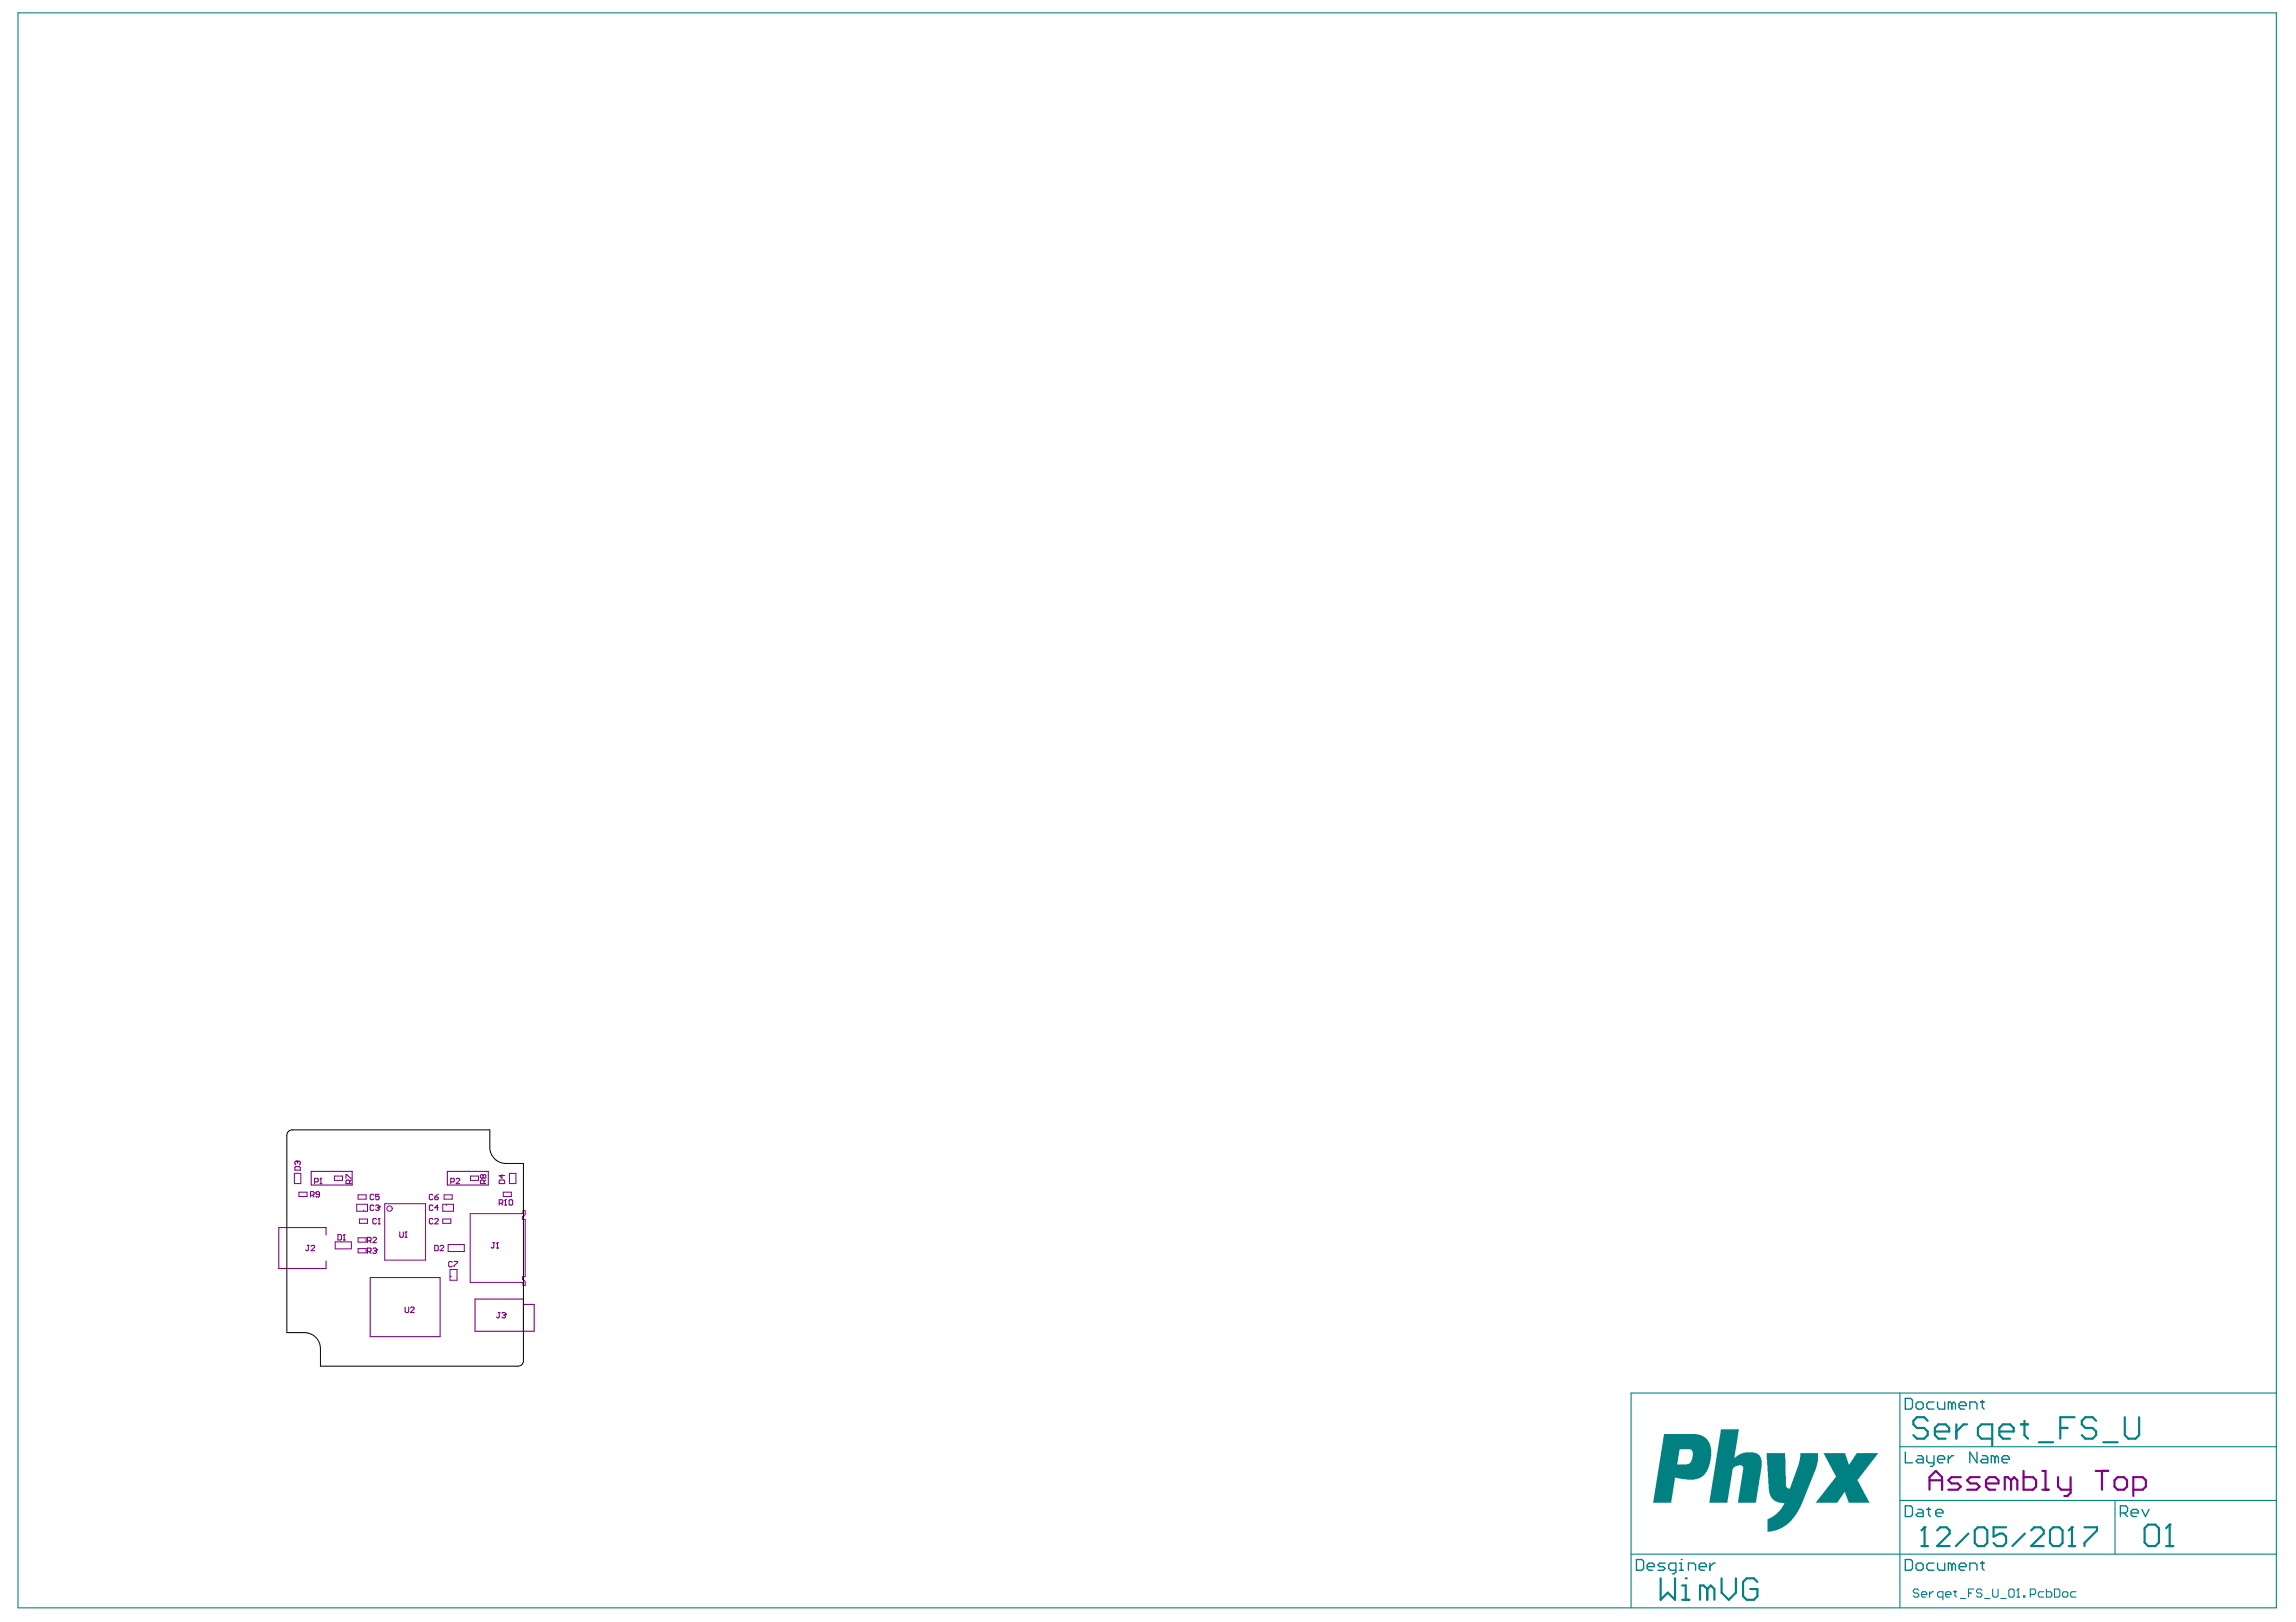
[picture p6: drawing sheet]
<svg xmlns="http://www.w3.org/2000/svg" width="297mm" height="210mm" viewBox="0 0 297 210" stroke-linecap="round" stroke-linejoin="round" font-family="sans-serif">
<g fill="none" stroke="#800080" stroke-width=".13">
<path d="M38.1 151.8h.8v1.4h-.8zM38.7 154.3h1v.5h-1zM43.3 152.2h1v.6h-1zM46.2 155.8h1.3v.9h-1.3zM46.3 154.6h1.1v.6h-1.1zM46.5 157.8h1v.5h-1zM47.1 156.6v.1M49.8 155.8h5.3v7.3h-5.3zM57.3 157.8h1v.5h-1zM57.3 155.8h1.4v.9h-1.4zM57.5 154.6h1v.6h-1zM57.8 155.9v.1"/>
<path d="M60.8 157.1h6.7l.2-.2v-.2h.2v.6l-.3 .1v.4h.3v7.4h-.3v.4l.3 .1v.6h-.2v-.2l-.2-.1h-6.7zM60.9 152.2h1v.6h-1zM65.1 154.3h1.1v.5h-1.1zM65.9 151.8h.8v1.4h-.8zM43.4 160.7h2.1v.9h-2.1zM46.3 161.6h1.1v.5h-1.1zM46.3 160.2h1.1v.5h-1.1zM58 161.1h2.1v.9h-2.1zM58.2 164.3h.9v1.4h-.9zM58.2 165.2h.2"/>
<circle cx="50.4" cy="156.4" r=".35"/>
</g>
<g fill="none" stroke="#800080" stroke-width=".14">
<path d="M38.2 151.1l.1-.1h.4l.1 .1v.3h-.6zM38.4 150.3h.1M38.4 150.3l-.2 .1v.2l.1 .1M38.4 150.3l.1 .1M38.5 150.4l.1-.1 .2 .1v.2l-.1 .1M38.5 150.4v.1M40.2 154.7h.3l.1-.1v-.3l-.1-.1h-.3v.7M40.3 151.6h5.3v1.8h-5.3zM40.4 154.7l.2 .2M40.7 152.9h.4l.1-.1v-.2l-.1-.1h-.4v.7M41.3 154.6h-.3l-.1-.2 .1-.2h.2l.1 .1v.5l-.1 .1h-.2l-.1-.1M41.4 153.2h.2"/>
<path d="M41.5 152.5h.1M41.5 152.5l-.1 .1M41.5 152.5v.7M42.2 159.8v-.9h-6.1v5.3h6.1v-1M43.7 159.8h.4l.1 .1v.4l-.1 .2h-.4zM44.5 159.8h.1M44.5 159.8v.7M44.5 159.8l-.1 .1M44.8 152.5v-.5l.7 .5M45.2 153.2v-.4l-.1-.1h-.2l-.1 .1v.4h.7M45.5 152.7l-.3 .2M48.4 154.7l-.2-.1h-.2l-.1 .1v.4l.1 .2h.2l.2-.2"/>
<path d="M48.4 156.1l-.2-.2h-.2l-.1 .2v.4l.1 .1h.2l.2-.1M48.6 156.1l.1-.2h.2l.2 .3M48.7 157.8l-.1-.1h-.2l-.2 .1v.5l.2 .1h.2l.1-.1M48.8 156.3h.1M48.9 156.3l.2 .1-.2 .2h-.2l-.1-.1M48.9 158.4h.3M49.1 156.2h.1M49.1 154.6h-.5v.3l.2-.1 .3 .1v.2l-.2 .2h-.2l-.1-.2M49.1 156.2l-.2 .1M49.1 157.7h.1M49.1 157.7v.7M49.1 157.7l-.2 .1"/>
<path d="M51.7 159.4v.6l.1 .1h.3l.1-.1v-.6M52.5 159.4h.1M52.5 159.4v.7M52.5 159.4l-.1 .1M56 157.8l-.1-.1h-.2l-.2 .1v.5l.2 .1h.2l.1-.1M56 156.1l-.1-.2h-.2l-.2 .2v.4l.2 .1h.2l.1-.1M56 154.7l-.1-.1h-.2l-.2 .1v.4l.2 .2h.2l.1-.2M56.2 157.8l.2-.1h.2l.1 .1v.1l-.5 .5h.5M56.2 154.9h.4l.1 .2-.1 .2h-.2l-.2-.2zM56.7 156.3h-.5l.4-.4v.7M56.7 154.6l-.5 .3M57.9 151.6h5.3v1.8h-5.3z"/>
<path d="M58.3 152.9h.4l.1-.1v-.2l-.1-.1h-.4v.7M59 152.6l.1-.1h.3l.1 .1v.1l-.5 .5h.5M62.5 152.1l-.1-.1-.2 .1v.3l.1 .1 .2-.1M62.5 152.1l.1-.1 .2 .1v.3l-.1 .1-.2-.1M62.5 152.1v.3M62.6 153.2v-.4l-.1-.1h-.2l-.1 .1v.4h.6M62.8 152.7l-.2 .2M64.6 155.7h.3l.2-.1v-.2l-.2-.1h-.3v.6M64.6 152.8l.1-.1h.5l.1 .1v.4h-.7zM64.8 155.7l.3 .2M64.9 152v.5l-.3-.4h.7M65.3 155.9h.2"/>
<path d="M65.4 155.3h.1M65.4 155.3v.6M65.4 155.3l-.1 .1M65.9 155.4l.1-.1h.2l.1 .1v.4l-.1 .1h-.2l-.1-.1zM39.8 161.2h.2M39.9 161.2v.5l-.1 .2-.3-.2M40.2 161.3l.2-.1h.2l.1 .1v.1l-.5 .5h.5M44.4 160.5h.2M47.5 160.6h.4l.1-.1v-.3l-.1-.1h-.4v.7M47.5 162h.4l.1-.1v-.3l-.1-.1h-.4v.7M47.8 162l.2 .2M47.8 160.6l.2 .2"/>
<path d="M47.9 165.3h9v7.7h-9zM48.2 161.6l.2-.1h.2l.1 .2M48.2 160.2l.2-.1h.2l.1 .1v.1l-.5 .5h.5M48.5 161.9h.1M48.6 161.9l.1 .1-.1 .2h-.2l-.2-.1M48.7 161.7h.1M48.7 161.7l-.1 .2M52.4 160.1h.2M52.4 169.2v.5l.1 .1h.3l.1-.1v-.5M53.1 169.3l.1-.1h.3l.1 .1v.1l-.5 .4h.5M56.2 161.2h.4l.1 .1v.4l-.1 .2h-.4zM56.9 161.3l.2-.1h.2l.1 .1v.1l-.5 .5h.5"/>
<path d="M58.5 163.4l-.1-.2h-.2l-.2 .2v.4l.2 .1h.2l.1-.1M58.7 163.2h.5l-.5 .7M63.8 160.8h.2M63.9 160.8v.6l-.1 .1-.3-.1M64.2 161.5h.3M64.4 160.8h.1M64.4 160.8v.7M64.4 160.8l-.2 .1M64.5 169.8h.2M64.6 169.8v.6l-.1 .1-.3-.1M64.9 170l.2-.2h.2l.1 .3M65.2 170.2h.1"/>
<path d="M65.3 170.2l.1 .1-.1 .2h-.2l-.2-.1M65.4 170.1h.1M65.4 170.1l-.1 .1M67.7 168.8h1.4v3.5h-7.6v-4.2h6.2v4.2"/>
</g>
<g fill="none" stroke="#800080" stroke-width=".28">
<path d="M249.6 192.8v-1.6l.8-.8 .8 .8v1.6M249.6 191.6h1.6M253.7 191.2h-1.2l-.4 .4 .4 .4h.8l.4 .4-.4 .4h-1.2M256.1 191.2h-1.2l-.4 .4 .4 .4h.8l.4 .4-.4 .4h-1.2M256.9 192h1.6v-.4l-.4-.4h-.8l-.4 .4v.8l.4 .4h.8M260.2 191.6l-.4-.4h-.4v1.6M260.2 191.6v1.2M260.2 191.6l.4-.4 .4 .4v1.2M261.8 190.4v2.4h1.2l.4-.4v-.8l-.4-.4h-1.2M264.2 192.8h.8M264.2 190.4h.4v2.4M266.3 191.2v1.2l.4 .4h1.2"/>
<path d="M267.9 191.2v2l-.4 .4h-.4M271.1 190.4h1.6M271.9 190.4v2.4M273.6 191.6l.4-.4h.8l.4 .4v.8l-.4 .4h-.8l-.4-.4zM276 192.8h1.2l.4-.4v-.8l-.4-.4h-1.2v2.4"/>
</g>
<g fill="#008080">
<path d="M228.5 188.1h2.4l.1 4.2 .2 .3h.2h.2l1.1-3.1 .2-.9v-.5h2.3v1l-.4 1.3-1.8 4.6-.8 1.2-1.1 1.1-.9 .6-.8 .3-.7 .1v-1.2a.45 .45 0 0 1 .4-.7l.7-.4 .5-.6 .5-.9h-.6l-.6-.2-.4-.4-.2-.4-.2-.7z"/>
<path d="M235.9 188.1h2.8l.4 1.4 .2-.1 .9-1.3h2.8l-2.6 3.3a.38 .38 0 0 0 .1 .5l1.4 2.6h-2.7l-.5-1.4h-.1l-.9 1.4h-2.8l2.2-2.8 .2-.3a.34 .34 0 0 0 .1-.6z"/>
<path d="M222.6 185h2.4l-.6 3.7 .7-.5 .7-.3 1.3 .1 .4 .2 .3 .4 .1 .4v.9l-.8 4.6h-2.3l.7-4.2a.58 .58 0 0 0-.1-.6h-.7l-.3 .2a.59 .59 0 0 0-.3 .6l-.6 4h-2.4z"/>
<path d="M215.3 185.6h4.2l.8 .2 .6 .5 .4 .7 .1 .5-.1 1.4-.2 .8-.3 .7-.4 .6-.4 .2-.8 .3h-1l-1.5-.3-.5 3.3h-2.4zM217.3 187.5l-.3 2h1.2l.3-.1 .4-.5 .1-.7a.56 .56 0 0 0-.3-.7z"/>
</g>
<g fill="none" stroke="#008080" stroke-width=".14">
<path d="M2.3 1.7h292.2v206.4h-292.2zM245.8 180.3v27.8M245.8 194.2h48.7M245.8 187.2h48.7M273.6 194.2v6.9M294.5 180.3h-83.5v27.8M211 201.1h83.5M248.2 205.8l-.1-.2h-.4l-.2 .2v.2l.2 .2h.4l.1 .1v.2l-.1 .2h-.4l-.2-.2M248.6 206.3h.7v-.1l-.2-.2h-.3l-.2 .2v.3l.2 .2h.3M249.6 206v.7M250.1 206h-.1l-.4 .3M251.4 206.7h-.6l-.1-.2v-.3l.1-.2h.6v1"/>
<path d="M251.7 206.3h.7v-.1l-.2-.2h-.3l-.2 .2v.3l.2 .2h.3M252.8 206h.3M252.9 205.8v.7l.2 .2M253.6 206.9h.7M254.7 206.2h.3M255.4 205.6h-.7v1.1M256.4 205.8l-.2-.2h-.3l-.2 .2v.2l.2 .2h.3l.2 .1v.2l-.2 .2h-.3l-.2-.2M256.8 206.9h.6M257.8 205.6v.9l.2 .2h.3l.2-.2v-.9M258.8 206.9h.7M259.9 205.8l.2-.2h.3l.2 .2v.7l-.2 .2h-.3l-.2-.2zM260.9 206.7h.4"/>
<path d="M261.1 205.6h.1M261.1 205.6v1.1M261.1 205.6l-.2 .2M261.8 206.5h.2v.2h-.2zM262.7 206.3h.5l.2-.1v-.4l-.2-.2h-.5v1.1M264.4 206h-.5l-.2 .2v.3l.2 .2h.5M264.7 205.6v1.1h.6l.1-.2v-.3l-.1-.2h-.6M265.8 205.6h.5l.2 .2v.7l-.2 .2h-.5zM267 206h.4l.1 .2v.3l-.1 .2h-.4l-.2-.2v-.3zM268.6 206h-.5l-.2 .2v.3l.2 .2h.5"/>
</g>
<g fill="none" stroke="#008080" stroke-width=".17">
<path d="M246.5 194.9h.7l.2 .2v.9l-.2 .3h-.7zM246.5 181h.7l.2 .2v.9l-.2 .3h-.7zM246.5 187.9v1.4h.9M247.9 181.7l.2-.3h.5l.2 .3v.4l-.2 .3h-.5l-.2-.3zM248.1 195.3h.5l.2 .3v.7h-.7l-.2-.3 .2-.2h.7M248.1 188.4h.5l.2 .2v.7h-.7l-.2-.2 .2-.3h.7M249.3 195.3h.4M249.3 188.4v.7l.2 .2h.7M249.5 195.1v.9l.2 .3M250.2 181.4h-.7l-.2 .3v.4l.2 .3h.7M250.2 188.4v1.1l-.2 .3h-.3M250.4 195.8h1v-.2l-.3-.3h-.4l-.3 .3v.4l.3 .3h.4"/>
<path d="M250.7 188.8h.9v-.2l-.2-.2h-.5l-.2 .2v.5l.2 .2h.5M250.7 181.4v.7l.2 .3h.7v-1M252.1 188.4v.9M252.5 181.7l-.2-.3h-.2v1M252.5 181.7l.3-.3 .2 .3v.7M252.5 181.7v.7M252.8 188.4h-.3l-.4 .4M253.4 181.9h1v-.2l-.3-.3h-.4l-.3 .3v.4l.3 .3h.4M254.8 182.4v-1h.7l.3 .3v.7M255.8 187.9v1.4l-1-1.4v1.4M256.2 181.4h.5M256.5 188.4h.4l.3 .2v.7h-.7l-.3-.2 .3-.3h.7"/>
<path d="M256.5 181.2v.9l.2 .3M258.1 188.6l-.2-.2h-.3v.9M258.1 188.6v.7M258.1 188.6l.2-.2 .2 .2v.7M259 188.8h.9v-.2l-.2-.2h-.5l-.2 .2v.5l.2 .2h.5M274.3 195.8h.7l.2-.2v-.5l-.2-.2h-.7v1.4M274.8 195.8l.4 .5M275.7 195.8h.9v-.2l-.2-.3h-.5l-.2 .3v.4l.2 .3h.5M277.1 195.3l.5 1 .4-1M211.7 201.8h.7l.2 .2v1l-.2 .2h-.7zM213.1 202.7h.9v-.2l-.2-.2h-.5l-.2 .2v.5l.2 .2h.5M215.4 202.3h-.7l-.2 .2 .2 .2h.5l.2 .3-.2 .2h-.7"/>
<path d="M216.8 203.2h-.7l-.2-.2v-.5l.2-.2h.7v1.1l-.2 .3h-.3M217.3 203.2h.4M217.3 202.3h.2v.9M217.5 201.8h.1M218.4 203.2v-.9h.7l.3 .2v.7M219.8 202.7h1v-.2l-.3-.2h-.4l-.3 .2v.5l.3 .2h.4M221.2 202.3v.9M221.9 202.3h-.2l-.5 .4M246.5 201.8h.7l.2 .2v1l-.2 .2h-.7zM247.9 202.5l.2-.2h.5l.2 .2v.5l-.2 .2h-.5l-.2-.2zM250.2 202.3h-.7l-.2 .2v.5l.2 .2h.7M250.7 202.3v.7l.2 .2h.7v-.9"/>
<path d="M252.5 202.5l-.2-.2h-.2v.9M252.5 202.5v.7M252.5 202.5l.3-.2 .2 .2v.7M253.4 202.7h1v-.2l-.3-.2h-.4l-.3 .2v.5l.3 .2h.4M254.8 203.2v-.9h.7l.3 .2v.7M256.2 202.3h.5M256.5 202v1l.2 .2"/>
</g>
<g fill="none" stroke="#008080" stroke-width=".28">
<path d="M249 197.6h.1M249 197.6v2.5M249 197.6l-.4 .5M249.4 183.9l-.5-.5h-.9l-.5 .5v.4l.5 .5h.9l.5 .5v.4l-.5 .5h-.9l-.5-.5M250.3 185.3h1.9v-.5l-.5-.5h-.9l-.5 .5v.9l.5 .5h.9M250.6 198.1l.4-.5h.8l.4 .5v.4l-1.6 1.6h1.6M253.1 184.3v1.9M254.5 184.3h-.5l-.9 1M254.7 198.5l-1.7 1.6M255.5 198.1l.4-.5h.8l.4 .5v1.6l-.4 .4h-.8l-.4-.4zM257.7 186.2h-1.4l-.4-.5v-.9l.4-.5h1.4v2.8M258.7 185.3h1.8v-.5l-.4-.5h-1l-.4 .5v.9l.4 .5h1"/>
<path d="M259.5 197.6h-1.6v1.3l.8-.4h.4l.4 .4v.8l-.4 .4h-.8l-.4-.4M261.4 184.3h1M261.9 183.9v1.8l.5 .5M262 198.5l-1.7 1.6M262.8 198.1l.4-.5h.8l.4 .5v.4l-1.6 1.6h1.6M263.8 186.6h1.8M265.2 198.1l.4-.5h.8l.4 .5v1.6l-.4 .4h-.8l-.4-.4zM266.5 184.8h1M268.1 197.6h.1M268.1 197.6v2.5M268.1 197.6l-.5 .5M268.4 183.4h-1.9v2.8"/>
<path d="M269.7 197.6h1.6v.5l-1.6 1.6v.4M271.2 183.9l-.5-.5h-.9l-.5 .5v.4l.5 .5h.9l.5 .5v.4l-.5 .5h-.9l-.5-.5M274 186.6h-1.9M274.9 183.4v2.3l.5 .5h.9l.4-.5v-2.3M277.4 197.8l.5-.5h.9l.5 .5v1.8l-.5 .5h-.9l-.5-.5zM280.7 197.3h.1M280.7 197.3v2.8M280.7 197.3l-.5 .5M214.8 204.3v2.7l1-.9 .9 .9v-2.7M217.6 207h1M217.6 205.2h.5v1.8M218.1 204.3h.1"/>
<path d="M220.9 205.6l-.5-.4h-.5v1.8M220.9 205.6v1.4M220.9 205.6l.4-.4 .5 .4v1.4M222.7 204.3v1.8l1 .9 .9-.9v-1.8M227.4 204.7l-.5-.4h-.9l-.5 .4v1.9l.5 .4h.9l.5-.4v-1h-1M248.6 200.1h.8M267.6 200.1h.9M280.2 200.1h1"/>
</g>
<path d="M37.3 146.4l.5-.2h25.6v2.3a2.09 2.09 0 0 0 2.1 2.1h2.2v25.5a.7 .7 0 0 1-.7 .7h-25.5v-2.3a2.09 2.09 0 0 0-2.1-2h-2.3v-25.6z" fill="none" stroke="#000" stroke-width=".13"/>
</svg>
